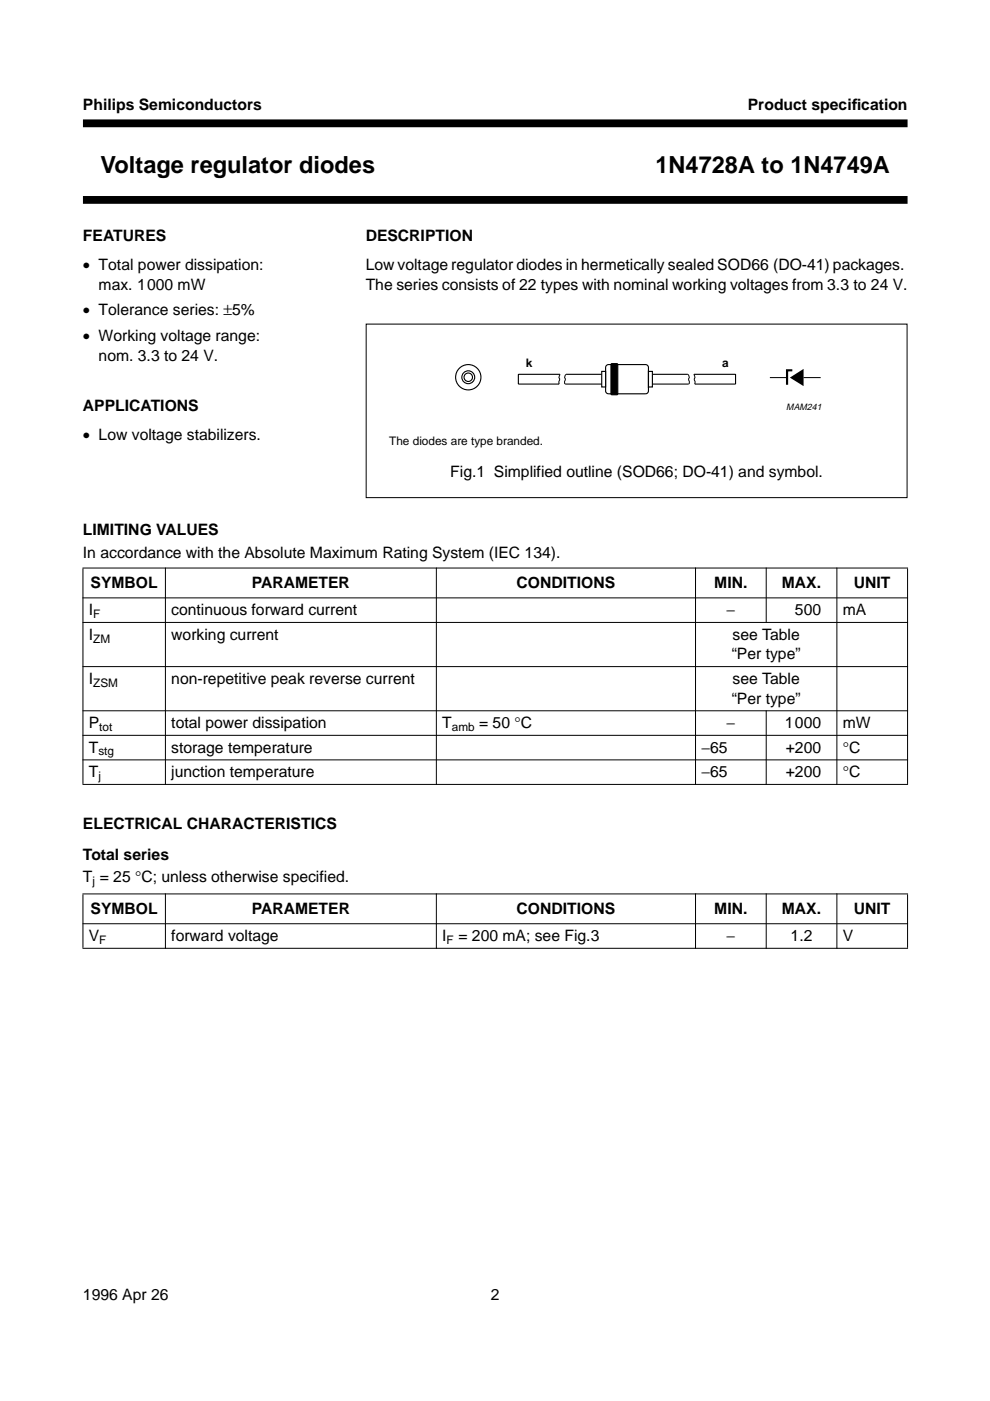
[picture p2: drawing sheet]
<svg xmlns="http://www.w3.org/2000/svg" width="210mm" height="297mm" viewBox="0 0 210 297" stroke-linecap="round" stroke-linejoin="round" font-family="sans-serif">
<defs><g id="words">
<g font-size="5">
<text x="21.3" y="36.6">Voltage regulator diodes</text>
<text x="139" y="36.6">1N4728A to 1N4749A</text>
</g>
<g font-size="3.3">
<text x="17.6" y="23.4">Philips Semiconductors</text>
<text x="158.6" y="23.4">Product specif</text>
<text x="180.6" y="23.4">ication</text>
<text x="17.6" y="51.1">FEATURES</text>
<text x="77.5" y="51.1">DESCRIPTION</text>
<text x="17.6" y="57.3">• Total power dissipation:</text>
<text x="77.5" y="57.3">Low voltage regulator diodes in hermetically sealed SOD66 (DO-41) packages.</text>
<text x="20.9" y="61.5">max. 1000 mW</text>
<text x="77.5" y="61.5">The series consists of 22 types with nominal working voltages from 3.3 to 24 V.</text>
<text x="17.6" y="66.9">• Tolerance series: ±5%</text>
<text x="17.6" y="72.3">• Working voltage range:</text>
<text x="20.9" y="76.5">nom. 3.3 to 24 V.</text>
<text x="17.6" y="87.1">APPLICATIONS</text>
<text x="17.6" y="93.3">• Low voltage stabilizers.</text>
<text x="95.5" y="101.2">Fig.1 Simplified outline (SOD66; DO-41) and symbol.</text>
<text x="17.6" y="113.5">LIMITING VALUES</text>
<text x="17.6" y="118.3">In accordance with the Absolute Maximum Rating System (IEC 134).</text>
<text x="19.2" y="124.7">SYMBOL</text>
<text x="53.4" y="124.7">PARAMETER</text>
<text x="109.5" y="124.7">CONDITIONS</text>
<text x="151.4" y="124.7">MIN.</text>
<text x="165.8" y="124.7">MAX.</text>
<text x="181" y="124.7">UNIT</text>
<text x="18.8" y="130.4">I</text>
<text x="36.3" y="130.4">continuous forward current</text>
<text x="154" y="130.4">−</text>
<text x="168.6" y="130.4">500</text>
<text x="178.7" y="130.4">mA</text>
<text x="18.8" y="135.6">I</text>
<text x="36.3" y="135.6">working current</text>
<text x="155.3" y="135.6">see Table</text>
<text x="155.1" y="139.8">“Per type”</text>
<text x="18.8" y="145">I</text>
<text x="36.3" y="145">non-repetitive peak reverse current</text>
<text x="155.1" y="149.2">“Per type”</text>
<text x="155.3" y="145">see Table</text>
<text x="18.8" y="154.4">P</text>
<text x="36.3" y="154.4">total power dissipation</text>
<text x="93.8" y="154.4">T</text>
<text x="101.6" y="154.4">= 50 °C</text>
<text x="154" y="154.4">−</text>
<text x="166.4" y="154.4">1000</text>
<text x="178.7" y="154.4">mW</text>
<text x="18.8" y="159.6">T</text>
<text x="36.3" y="159.6">storage temperature</text>
<text x="148.7" y="159.6">−65</text>
<text x="166.6" y="159.6">+200</text>
<text x="178.7" y="159.6">°C</text>
<text x="18.8" y="164.8">T</text>
<text x="36.3" y="164.8">junction temperature</text>
<text x="148.7" y="164.8">−65</text>
<text x="166.6" y="164.8">+200</text>
<text x="178.7" y="164.8">°C</text>
<text x="17.6" y="175.8">ELECTRICAL CHARACTERISTICS</text>
<text x="17.6" y="182.3">Total series</text>
<text x="17.6" y="187.1">T = 25 °C; unless otherwise specified.</text>
<text x="19.2" y="193.8">SYMBOL</text>
<text x="53.4" y="193.8">PARAMETER</text>
<text x="109.5" y="193.8">CONDITIONS</text>
<text x="151.4" y="193.8">MIN.</text>
<text x="165.8" y="193.8">MAX.</text>
<text x="181" y="193.8">UNIT</text>
<text x="18.8" y="199.5">V</text>
<text x="36.3" y="199.5">forward voltage</text>
<text x="93.8" y="199.5">I</text>
<text x="97.2" y="199.5">= 200 mA; see Fig.3</text>
<text x="154" y="199.5">−</text>
<text x="167.6" y="199.5">1.2</text>
<text x="178.7" y="199.5">V</text>
<text x="17.6" y="275.6">1996 Apr 26</text>
<text x="104.1" y="275.6">2</text>
</g>
<g font-size="2.5">
<text x="111.5" y="77.8">k</text>
<text x="153.1" y="77.8">a</text>
<text x="82.5" y="94.3">The diodes are type branded.</text>
<text x="19.8" y="131">F</text>
<text x="19.8" y="136.2">ZM</text>
<text x="19.8" y="145.6">ZSM</text>
<text x="21.1" y="155">tot</text>
<text x="95.8" y="155">amb</text>
<text x="20.9" y="160.2">stg</text>
<text x="20.9" y="165.4">j</text>
<text x="19.6" y="187.7">j</text>
<text x="21.1" y="200.1">F</text>
<text x="94.7" y="200.1">F</text>
</g>
<text font-size="2.1" fill="#fff" x="93.5" y="76.7">handbook, halfpage</text>
<text font-size="1.9" x="166.7" y="86.9">MAM241</text>
</g></defs>
<path d="M17.6 26.2h174.8M17.6 42.4h174.8" fill="none" stroke="#000" stroke-width="1.7" stroke-linecap="butt"/>
<g fill="#fff">
<path d="M81.7 98.9h106.6v6.7h-106.6z" fill-rule="evenodd"/>
<path d="M82.5 92.6h51.6v2.1h-51.6z" fill-rule="evenodd"/>
</g>
<g fill="#fff">
<path d="M163.8 77.2v.9z"/>
<path d="M163.9 78.1h13.4z"/>
<path d="M163.8 78.1v1.1z"/>
<path d="M92.4 74.2h84.9v7.1h-84.9z"/>
<circle cx="117.5" cy="75.1" r=".22"/>
<circle cx="117.5" cy="77" r=".22"/>
<circle cx="117.5" cy="78.8" r=".22"/>
<circle cx="117.5" cy="80.7" r=".22"/>
<circle cx="152.4" cy="75" r=".22"/>
<circle cx="152.4" cy="76.9" r=".22"/>
<circle cx="152.4" cy="78.7" r=".22"/>
<circle cx="152.4" cy="80.6" r=".22"/>
</g>
<path d="M118.7 79.4h-8.8v2h8.6M120 79.4h8.3M128.6 77.5l.4-.2h7.9a.62 .62 0 0 1 .6 .6v5a.62 .62 0 0 1-.6 .6h-7.9a.62 .62 0 0 1-.6-.6v-5zM137.6 79.4h8.2M147.1 79.4h8.9v2h-8.7M119.8 81.4h8.5M137.6 81.4h8.4" fill="none" stroke="#000" stroke-width=".24"/>
<path d="M118.8 79.4l-.3 .6 .2 .3-.2 .6 .1 .5M120 79.4l-.3 .6 .2 .3-.2 .6 .1 .5M145.9 79.4l.2 .6-.1 .3 .2 .6-.1 .5M147.1 79.4l.2 .6-.1 .3 .2 .6-.1 .5" fill="none" stroke="#000" stroke-width=".21"/>
<path d="M137.5 78.7l.8 .7v2l-.8 .6z" fill="#fff" stroke="#000" stroke-width=".24"/>
<g fill="none" stroke="#000" stroke-width=".24">
<circle cx="99.3" cy="80" r=".89"/>
<circle cx="99.3" cy="80" r="1.36"/>
<circle cx="99.3" cy="80" r="2.68"/>
</g>
<g fill="#fff" stroke="#000" stroke-width=".24">
<path d="M127.6 78.7h.8v3.3h-.8z"/>
<path d="M137.5 78.7h.8v3.3h-.8z"/>
</g>
<path d="M129.6 77.2l1.2-.1 .2 .2v6.2l-.2 .2h-1.1l-.2-.2z" fill="#000" stroke="#000" stroke-width=".24"/>
<path d="M163.2 80.1h3.7M170.4 80.1h3.6" fill="none" stroke="#000" stroke-width=".22"/>
<path d="M167.5 80.1l2.9-1.9v3.7z" fill="#000"/>
<path d="M168 78.5h-1.1v3.1" fill="none" stroke="#000" stroke-width=".46"/>
<path d="M77.6 68.7h114.7v36.8h-114.7z" fill="none" stroke="#000" stroke-width=".21"/>
<g fill="#000" stroke="#000" stroke-width=".21">
<path d="M162.5 120.3v11.8zM17.5 120.4h175zM17.5 126.8h175zM17.5 132h175zM17.5 141.3h175zM17.5 150.7h175zM17.5 155.9h175zM17.6 120.5v45.7zM35.1 120.3v46.1zM92.5 120.3v46.1zM147.5 120.3v46.1zM162.5 150.6v15.8z"/>
<path d="M177.4 120.3v46.1zM192.4 120.5v45.7zM17.5 161.1h175zM17.5 166.3h175zM17.5 189.5h175zM17.5 195.9h175zM17.6 189.6v11.4zM35.1 189.4v11.8zM92.5 189.4v11.8zM147.5 189.4v11.8zM162.5 189.4v11.8zM177.4 189.4v11.8z"/>
<path d="M192.4 189.6v11.4zM17.5 201.1h175z"/>
</g>
<use href="#words"/>
</svg>
